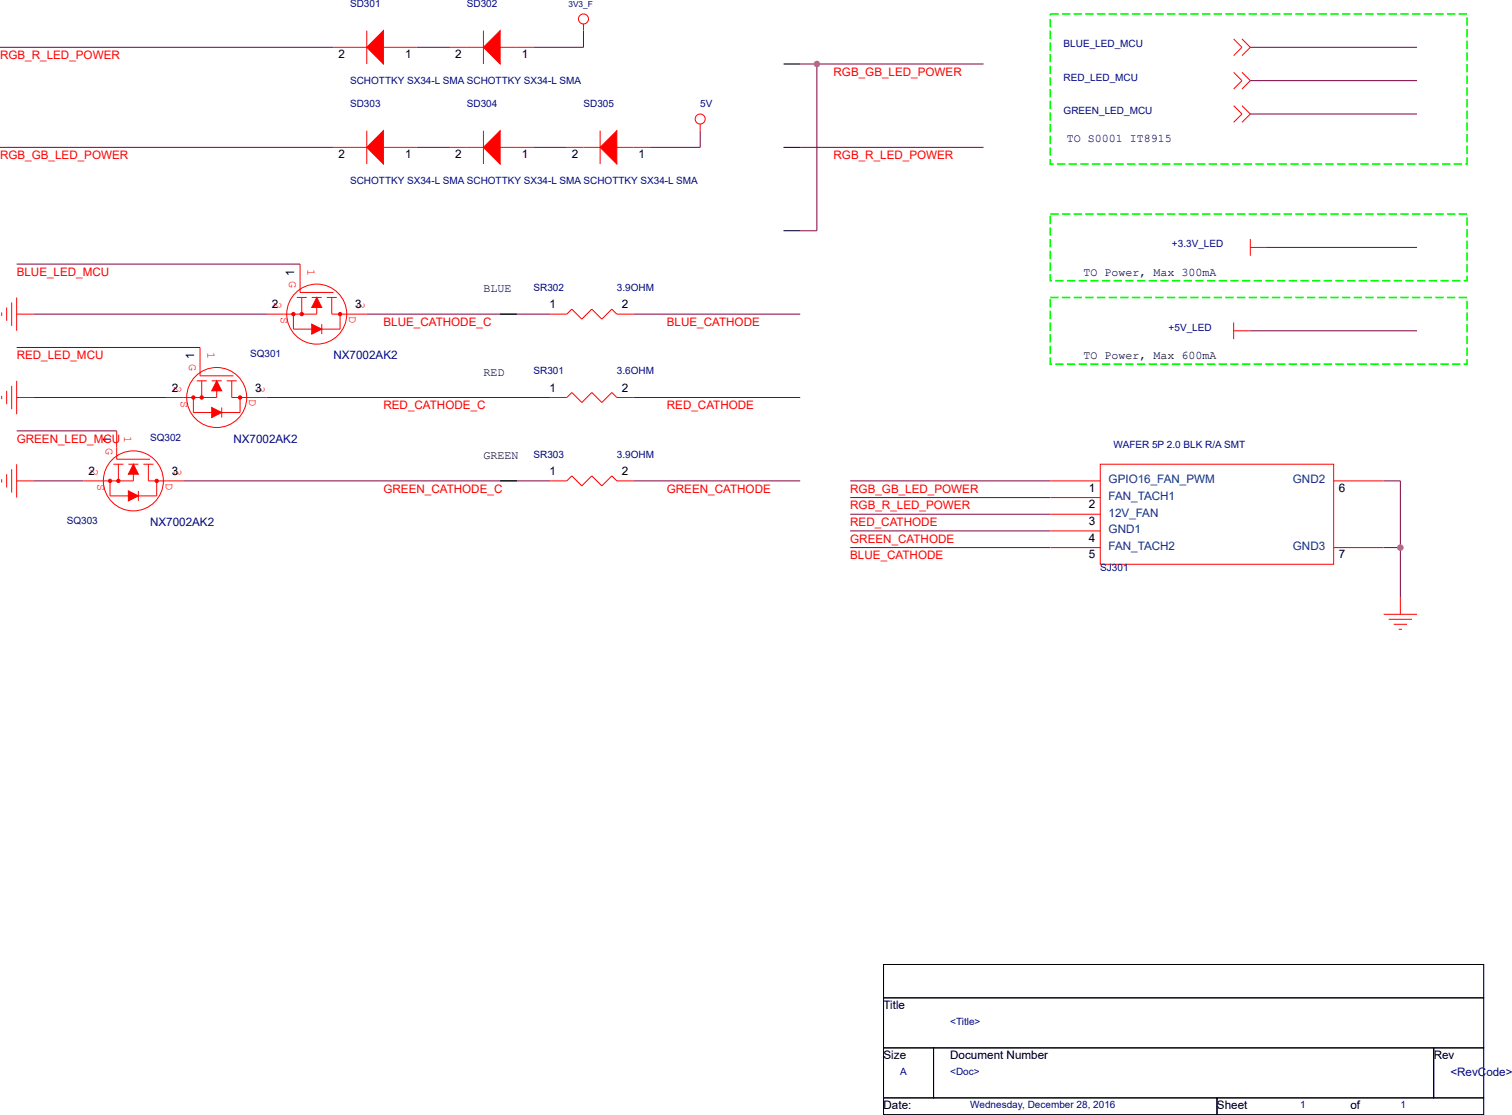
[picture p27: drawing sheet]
<svg xmlns="http://www.w3.org/2000/svg" width="271mm" height="200mm" viewBox="0 0 271 200" stroke-linecap="round" stroke-linejoin="round" font-family="sans-serif">
<defs><g id="words">
<g font-size="2.1" fill="#f00">
<text x="0" y="10.6">RGB_R_LED_POWER</text>
<text x="149.3" y="13.5">RGB_GB_LED_POWER</text>
<text x="0" y="28.5">RGB_GB_LED_POWER</text>
<text x="149.3" y="28.5">RGB_R_LED_POWER</text>
<text x="3" y="49.4">BLUE_LED_MCU</text>
<text x="51.8" y="50.3" transform="rotate(90 51.8 50.3)">G</text>
<text x="55.1" y="48.2" transform="rotate(90 55.1 48.2)">1</text>
<text x="49.1" y="54.2" transform="rotate(90 49.1 54.2)">2</text>
<text x="50.3" y="56.8" transform="rotate(90 50.3 56.8)">S</text>
<text x="62.6" y="56.5" transform="rotate(90 62.6 56.5)">D</text>
<text x="64.1" y="54.2" transform="rotate(90 64.1 54.2)">3</text>
<text x="68.7" y="58.3">BLUE_CATHODE_C</text>
<text x="119.4" y="58.3">BLUE_CATHODE</text>
<text x="3" y="64.3">RED_LED_MCU</text>
<text x="33.9" y="65.2" transform="rotate(90 33.9 65.2)">G</text>
<text x="37.2" y="63.1" transform="rotate(90 37.2 63.1)">1</text>
<text x="31.2" y="69.1" transform="rotate(90 31.2 69.1)">2</text>
<text x="32.4" y="71.8" transform="rotate(90 32.4 71.8)">S</text>
<text x="44.6" y="71.5" transform="rotate(90 44.6 71.5)">D</text>
<text x="46.1" y="69.1" transform="rotate(90 46.1 69.1)">3</text>
<text x="68.7" y="73.3">RED_CATHODE_C</text>
<text x="119.4" y="73.3">RED_CATHODE</text>
<text x="3" y="79.2">GREEN_LED_MCU</text>
<text x="19" y="80.1" transform="rotate(90 19 80.1)">G</text>
<text x="22.2" y="78" transform="rotate(90 22.2 78)">1</text>
<text x="16.3" y="84" transform="rotate(90 16.3 84)">2</text>
<text x="17.5" y="86.7" transform="rotate(90 17.5 86.7)">S</text>
<text x="29.7" y="86.4" transform="rotate(90 29.7 86.4)">D</text>
<text x="31.2" y="84" transform="rotate(90 31.2 84)">3</text>
<text x="68.7" y="88.2">GREEN_CATHODE_C</text>
<text x="119.4" y="88.2">GREEN_CATHODE</text>
<text x="152.3" y="88.2">RGB_GB_LED_POWER</text>
<text x="152.3" y="91.2">RGB_R_LED_POWER</text>
<text x="152.3" y="94.2">RED_CATHODE</text>
<text x="152.3" y="97.2">GREEN_CATHODE</text>
<text x="152.3" y="100.1">BLUE_CATHODE</text>
</g>
<g font-size="2.1">
<text x="60.6" y="10.4">2</text>
<text x="72.6" y="10.4">1</text>
<text x="81.6" y="10.4">2</text>
<text x="93.5" y="10.4">1</text>
<text x="60.6" y="28.3">2</text>
<text x="72.6" y="28.3">1</text>
<text x="81.6" y="28.3">2</text>
<text x="93.5" y="28.3">1</text>
<text x="102.5" y="28.3">2</text>
<text x="114.4" y="28.3">1</text>
<text x="191.1" y="25.5">TO S0001 IT8915</text>
<text x="52.7" y="49.4" transform="rotate(-90 52.7 49.4)">1</text>
<text x="86.6" y="52.4">BLUE</text>
<text x="194.1" y="49.4">TO Power, Max 300mA</text>
<text x="48.7" y="55.2">2</text>
<text x="63.6" y="55.2">3</text>
<text x="98.4" y="55.2">1</text>
<text x="111.4" y="55.2">2</text>
<text x="34.8" y="64.3" transform="rotate(-90 34.8 64.3)">1</text>
<text x="194.1" y="64.3">TO Power, Max 600mA</text>
<text x="30.8" y="70.1">2</text>
<text x="45.7" y="70.1">3</text>
<text x="86.6" y="67.3">RED</text>
<text x="98.4" y="70.1">1</text>
<text x="111.4" y="70.1">2</text>
<text x="19.9" y="79.2" transform="rotate(-90 19.9 79.2)">1</text>
<text x="86.6" y="82.2">GREEN</text>
<text x="15.9" y="85.1">2</text>
<text x="30.8" y="85.1">3</text>
<text x="98.4" y="85.1">1</text>
<text x="111.4" y="85.1">2</text>
<text x="195" y="88.1">1</text>
<text x="239.8" y="88.1">6</text>
<text x="195" y="94">3</text>
<text x="195" y="91">2</text>
<text x="195" y="100">5</text>
<text x="195" y="97">4</text>
<text x="239.8" y="100">7</text>
<text x="158.3" y="180.6">Title</text>
<text x="158.3" y="189.6">Size</text>
<text x="170.2" y="189.6">Document Number</text>
<text x="256.8" y="189.6">Rev</text>
<text x="158.3" y="198.5">Date:</text>
<text x="218" y="198.5">Sheet</text>
<text x="241.9" y="198.5">of</text>
</g>
<g font-size="2.1" fill="#0000a0">
<text x="59.7" y="64.3">NX7002AK2</text>
<text x="41.8" y="79.2">NX7002AK2</text>
<text x="26.9" y="94.2">NX7002AK2</text>
<text x="259.8" y="192.7">&lt;RevCode&gt;</text>
</g>
<g font-size="2.1" fill="#004080">
<text x="198.6" y="89.5">FAN_TACH1</text>
<text x="198.6" y="86.6">GPIO16_FAN_PWM</text>
<text x="231.6" y="86.6">GND2</text>
<text x="198.6" y="95.5">GND1</text>
<text x="198.6" y="92.5">12V_FAN</text>
<text x="198.6" y="98.5">FAN_TACH2</text>
<text x="231.6" y="98.5">GND3</text>
</g>
<g font-size="1.8" fill="#0000a0">
<text x="62.7" y="1.3">SD301</text>
<text x="83.6" y="1.3">SD302</text>
<text x="190.5" y="8.5">BLUE_LED_MCU</text>
<text x="62.7" y="15">SCHOTTKY SX34-L SMA SCHOTTKY SX34-L SMA</text>
<text x="190.5" y="14.4">RED_LED_MCU</text>
<text x="62.7" y="19.2">SD303</text>
<text x="83.6" y="19.2">SD304</text>
<text x="104.5" y="19.2">SD305</text>
<text x="125.4" y="19.2">5V</text>
<text x="190.5" y="20.4">GREEN_LED_MCU</text>
<text x="62.7" y="33">SCHOTTKY SX34-L SMA SCHOTTKY SX34-L SMA SCHOTTKY SX34-L SMA</text>
<text x="209.9" y="44.3">+3.3V_LED</text>
<text x="95.6" y="52.1">SR302</text>
<text x="110.5" y="52.1">3.9OHM</text>
<text x="209.3" y="59.2">+5V_LED</text>
<text x="44.8" y="64">SQ301</text>
<text x="95.6" y="67">SR301</text>
<text x="110.5" y="67">3.6OHM</text>
<text x="26.9" y="78.9">SQ302</text>
<text x="95.6" y="81.9">SR303</text>
<text x="110.5" y="81.9">3.9OHM</text>
<text x="199.5" y="80.1">WAFER 5P 2.0 BLK R/A SMT</text>
<text x="11.9" y="93.9">SQ303</text>
<text x="197.1" y="102.2">SJ301</text>
<text x="170.2" y="183.5">&lt;Title&gt;</text>
<text x="161.2" y="192.4">A</text>
<text x="170.2" y="192.4">&lt;Doc&gt;</text>
<text x="173.8" y="198.4">Wednesday, December 28, 2016</text>
<text x="232.9" y="198.4">1</text>
<text x="250.8" y="198.4">1</text>
</g>
<text font-size="1.5" fill="#0000a0" x="101.8" y="1.3">3V3_F</text>
</g></defs>
<g fill="#f00" stroke="#f00" stroke-width=".18">
<path d="M65.7 8.5l3-3v6z"/>
<path d="M110.5 23.4v6l-3-3z"/>
<path d="M23 87.9l1.8 .9-1.8 .9z"/>
<path d="M23.9 83.1l.9 1.8h-1.8z"/>
<path d="M65.7 26.4l3-3v6z"/>
<path d="M86.6 26.4l3-3v6z"/>
<path d="M55.8 58l1.8 .9-1.8 .9z"/>
<path d="M56.7 53.3l.9 1.8h-1.8z"/>
<path d="M86.6 8.5l3-3v6z"/>
<path d="M37.9 73l1.8 .9-1.8 .9z"/>
<path d="M38.8 68.2l.9 1.8h-1.8z"/>
<circle cx="28.1" cy="86.1" r=".3"/>
<circle cx="21.2" cy="86.1" r=".3"/>
<circle cx="19.7" cy="86.1" r=".3"/>
<circle cx="60.9" cy="56.2" r=".3"/>
<circle cx="54" cy="56.2" r=".3"/>
<circle cx="52.6" cy="56.2" r=".3"/>
<circle cx="43" cy="71.2" r=".3"/>
<circle cx="36.1" cy="71.2" r=".3"/>
<circle cx="34.6" cy="71.2" r=".3"/>
</g>
<g fill="none" stroke="#f00" stroke-width=".18">
<path d="M59.7 8.5h6M65.7 5.5v6M68.7 8.5h6M80.6 8.5h6M86.6 5.5v6M89.6 8.5h6M104.5 4.3v1.2M59.7 26.4h6M65.7 23.4v6M68.7 26.4h6M80.6 26.4h6M86.6 23.4v6"/>
<path d="M89.6 26.4h6M101.5 26.4h6M107.5 23.4v6M110.5 26.4h6M125.4 22.2v1.2M.3 55.9v.6M1.2 55.1v2.3M2.1 54.2v4.1M3 56.2h3M3 53.3v5.9M52.6 56.2v2.7h8.3v-2.7M53.2 53.3h1.7"/>
<path d="M53.7 47.3v5.1h6M54 53.3v2.9M55.8 53.3h1.8M56.7 53.3v2.9h-8.9M57.6 58v1.8M58.5 53.3h1.8M59.4 53.3v2.9h6.3M98.5 56.2h3M110.5 56.2h3M221 59.2h3M221 57.7v3M224 44.3h2.9"/>
<path d="M224 42.8v3M.3 70.9v.6M1.2 70v2.4M2.1 69.1v4.2M3 71.2h3M3 68.2v6M20.9 77.2v5h6M34.6 71.2v2.7h8.4v-2.7M35.2 68.2h1.8M35.8 62.2v5.1h6M36.1 68.2v3M37.9 68.2h1.8"/>
<path d="M38.8 68.2v3h-8.9M39.7 73v1.8M40.6 68.2h1.8M41.5 68.2v3h6.3M98.5 71.2h3M110.5 71.2h3M.3 85.8v.6M1.2 84.9v2.4M2.1 84v4.2M3 86.1h3M3 83.1v6M19.7 86.1v2.7h8.4v-2.7"/>
<path d="M20.3 83.1h1.8M21.2 83.1v3M23 83.1h1.8M23.9 83.1v3h-9M24.8 87.9v1.8M25.7 83.1h1.8M26.6 83.1v3h6.2M98.5 86.1h3M110.5 86.1h3M188.1 86.1h9M188.1 98.1h9M188.1 95.1h9"/>
<path d="M188.1 92.1h9M188.1 89.1h9M197.1 83.1h41.8v17.9h-41.8zM238.9 86.1h8.9M238.9 98.1h8.9M247.8 110h6M248.7 110.9h4.2M249.6 111.8h2.4M250.5 112.7h.6M250.8 107v3"/>
<circle cx="104.5" cy="3.4" r=".9"/>
<circle cx="125.4" cy="21.3" r=".9"/>
<circle cx="56.7" cy="56.2" r="5.4"/>
<circle cx="38.8" cy="71.2" r="5.4"/>
<circle cx="23.9" cy="86.1" r="5.4"/>
</g>
<g fill="#000" stroke="#f00" stroke-width=".18">
<path d="M221 7l1.5 1.5zM222.5 8.5l-1.5 1.5zM221 13l1.5 1.4zM222.5 14.4l-1.5 1.5zM224 8.5l-1.5 1.5zM222.5 7l1.5 1.5zM222.5 15.9l1.5-1.5zM222.5 13l1.5 1.4zM221 18.9l1.5 1.5zM222.5 20.4l-1.5 1.5zM222.5 21.9l1.5-1.5zM222.5 18.9l1.5 1.5z"/>
<path d="M101.5 56.2l.9-.8zM102.4 55.4l1.8 1.7zM104.2 57.1l1.8-1.7zM106 55.4l1.8 1.7zM107.8 57.1l1.8-1.7zM109.6 55.4l.9 .8zM101.5 71.2l.9-.9zM102.4 70.3l1.8 1.8zM104.2 72.1l1.8-1.8zM106 70.3l1.8 1.8zM107.8 72.1l1.8-1.8zM109.6 70.3l.9 .9z"/>
<path d="M101.5 86.1l.9-.9zM102.4 85.2l1.8 1.8zM104.2 87l1.8-1.8zM106 85.2l1.8 1.8zM107.8 87l1.8-1.8zM109.6 85.2l.9 .9z"/>
</g>
<path d="M158.3 172.7h107.5v6h-107.5zM158.3 178.7h107.5v8.9h-107.5zM158.3 187.6h8.9v9h-8.9zM158.3 196.6h59.7v3h-59.7zM167.2 187.6h89.6v9h-89.6zM218 196.6h47.8v3h-47.8zM256.8 187.6h9v9h-9z" fill="none" stroke="#000" stroke-width=".18"/>
<g fill="none" stroke="#800040" stroke-width=".18">
<path d="M0 8.5h59.7M74.7 8.5h5.9M104.5 5.5v3h-8.9M143.3 11.5h32.9M146.3 11.5v29.8h-3M224 8.5h29.8M224 14.4h29.8M0 26.4h59.7M74.7 26.4h5.9M95.6 26.4h5.9M125.4 23.4v3h-8.9M143.3 26.4h32.9"/>
<path d="M224 20.4h29.8M3 47.3h50.7M6 56.2h41.8M65.7 56.2h32.8M113.5 56.2h29.8M224 59.2h29.8M226.9 44.3h26.9M3 62.2h32.8M3 77.2h17.9M6 71.2h23.9M47.8 71.2h50.7M113.5 71.2h29.8"/>
<path d="M6 86.1h8.9M32.8 86.1h65.7M113.5 86.1h29.8M152.3 86.1h35.8M152.3 89.1h35.8M152.3 92.1h35.8M152.3 95.1h35.8M152.3 98.1h35.8M247.8 86.1h3v20.9M247.8 98.1h3"/>
</g>
<g fill="#f0f">
<circle cx="146.3" cy="11.5" r=".6"/>
<circle cx="250.8" cy="98.1" r=".6"/>
</g>
<path d="M188.1 2.5h74.7v26.9h-74.7zM188.1 38.3h74.7v12h-74.7zM188.1 53.3h74.7v11.9h-74.7z" fill="none" stroke="#0f0" stroke-width=".3" stroke-dasharray="1.5 .6" stroke-linecap="butt"/>
<path d="M140.3 11.5h3M140.3 26.4h3M89.6 56.2h3M140.3 41.3h3M89.6 86.1h3" fill="none" stroke="#000" stroke-width=".18"/>
<use href="#words"/>
</svg>
